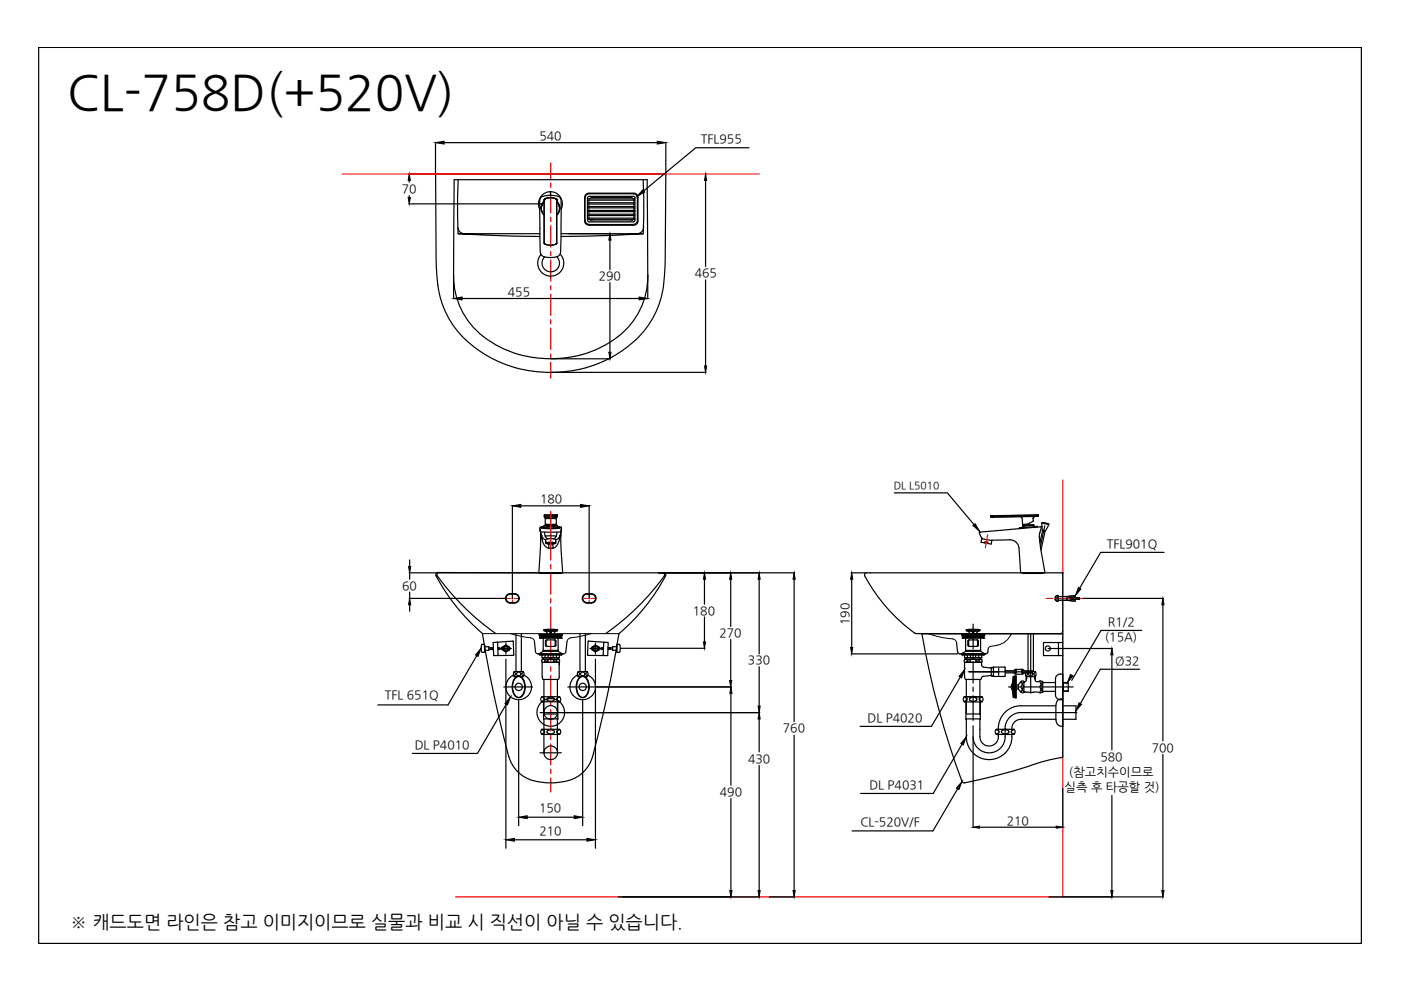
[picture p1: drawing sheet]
<svg xmlns="http://www.w3.org/2000/svg" width="297mm" height="210mm" viewBox="0 0 297 210" stroke-linecap="round" stroke-linejoin="round" font-family="sans-serif">
<defs><g id="words">
<text font-size="10.4" x="14.3" y="23.1">CL-758D(+520V)</text>
<text font-size="3.9" x="14.8" y="196.7">※ 캐드도면 라인은 참고 이미지이므로 실물과 비교 시 직선이 아닐 수 있습니다.</text>
<g font-size="2.6">
<text x="114.3" y="29.7">540</text>
<text x="148.6" y="30.4">TFL955</text>
<text x="85.2" y="40.9">70</text>
<text x="127" y="59.4">290</text>
<text x="147.3" y="58.8">465</text>
<text x="107.7" y="62.8">455</text>
<text x="114.5" y="106.7">180</text>
<text x="234.7" y="116.1">TFL901Q</text>
<text x="85.3" y="125">60</text>
<text x="146.9" y="130.3">180</text>
<text x="152.6" y="135.1">270</text>
<text x="180.1" y="132.5" transform="rotate(-90 180.1 132.5)">190</text>
<text x="234.3" y="136">(15A)</text>
<text x="234.9" y="132.8">R1/2</text>
<text x="158.6" y="140.8">330</text>
<text x="236.4" y="141">Ø32</text>
<text x="81.6" y="148.3">TFL 651Q</text>
<text x="166" y="155.3">760</text>
<text x="183.9" y="153">DL P4020</text>
<text x="87.9" y="158.8">DL P4010</text>
<text x="158.6" y="161.7">430</text>
<text x="233.3" y="161.3">580</text>
<text x="244.2" y="159.4">700</text>
<text x="184.3" y="167.2">DL P4031</text>
<text x="225.7" y="167.7">실측 후 타공할 것)</text>
<text x="226.6" y="164.5">(참고치수이므로</text>
<text x="114.3" y="172.2">150</text>
<text x="152.6" y="168.7">490</text>
<text x="114.4" y="177">210</text>
<text x="182.4" y="175.1">CL-520V/F</text>
<text x="213.5" y="174.9">210</text>
</g>
<text font-size="2.2" x="189.5" y="103.8">DL L5010</text>
</g></defs>
<!-- layer: CENTER -->
<g fill="none" stroke="#f00" stroke-width=".25">
<path d="M116.8 34.5v3.4M116.8 38.8v.9M116.8 40.6v4.5M116.8 46.1v.9M116.8 47.9v4.5M116.8 53.3v.9M116.8 55.1v4.5M116.8 60.5v.9M116.8 62.3v4.6M116.8 67.8v.9M116.8 69.6v4.5M116.8 75v.9"/>
<path d="M116.8 76.8v3.4M116.8 108.6v2.9M116.8 112.4v.9M116.8 114.3v4.5M116.8 119.7v.9M116.8 121.5v4.5M116.8 126.9v.9M116.8 128.7v4.5M116.8 134.2v.9M116.8 136v4.5M116.8 141.4v.9M116.8 143.2v4.5"/>
<path d="M116.8 148.6v.9M116.8 150.5v4.5M116.8 155.9v.9M116.8 157.7v4.5M116.8 163.1v.9M116.8 164.9v3"/>
</g>
<!-- layer: 5 -->
<path d="M8.2 10.1h280.4v189.9h-280.4z" fill="none" stroke="#000" stroke-width=".25"/>
<!-- layer: 1 -->
<g fill="none" stroke="#f00" stroke-width=".25">
<path d="M72.6 36.9h88.3M116.8 114.8v1.3M116.8 111.1v2.3M116.8 108.4v1.4M116.8 110.2v.5M116.8 113.9v.4M209.4 113.4l-.5 2.7M225.3 101.8v88.4h-128.7M221.8 126.9h1.4M223.7 126.9h.4M224.6 126.9h2.2M227.3 126.9h.4"/>
<path d="M228.2 126.9h1.4"/>
</g>
<!-- layer: 3 -->
<g fill="none" stroke="#000" stroke-width=".25">
<path d="M102.3 136.6h.4v1.7h-.4M102.3 136.6a1.49 1.49 0 0 0 0 1.7M102.7 136.8l.1 .3M102.8 137.9l-.1 .3M102.8 137.1h.8v.8h-.8M102.8 137.1v.8M103.6 137.6h1M103.9 137.3l.3 .4M104.3 137.3l.2 .4M104.5 137.3l.1 .1h-1M105.4 136.2l.1 .1M105.5 136.3l.1 2.6"/>
<path d="M105.5 137.4l.7 .1-.6 .1M105.6 137.5l.1 .2M105.6 138.9l-.1 .1M105.8 137.3l.2 .4M106.7 137.2a.33 .33 0 0 0-.4 .3 .33 .33 0 0 0 .4 .3M106.7 137.2l.6-.3 .5 .3v.6l-.5 .3-.6-.3zM107.8 137.2h.1M107.8 137.8h.1M107.8 137.2a.33 .33 0 0 1 .4 .3 .33 .33 0 0 1-.4 .3M108.7 135.9l-4.2 .3 .2 2.8h4.1M108.7 135.9l.2 3M109 138.8l-.1 .1"/>
<path d="M114.3 138.6h4.9M114.3 134.6h4.9zM114.3 134.6l.2 .2M114.4 134.6h-.1M114.4 138.8l4.6 .1M114.4 138.7v.2M114.5 134.8v.1M114.5 135.2v.1M114.5 135.3h4.5M114.5 135.3h.1M114.5 134.8h.1M114.5 134.8h4.5"/>
<path d="M114.5 135.1h4.5M114.5 135.1v.1M114.8 135v.1M114.9 138.9l.1 .6 3.6-.1M114.9 139.4h.7M115.2 138.1l-.9 .5h4.9M115.2 137.8v.3M115.2 138.1h3.1M115.2 137.9h3.1M115.2 139.5v.3h1.5M115.2 135.3v2.8M115.3 133.6h2.9"/>
<path d="M115.3 133.5l1.8-.1 1.1 .2-.1 .2h-2.7zM115.5 139.9h.6v.4h-.6M115.5 139.9v.4M115.5 139.9l-.3-.1-.3 .1 .1 .5 .5-.1M115.5 138.9v.5M115.6 133.8l1 .1M115.6 133.8l.4 .4M115.8 135.9v.9M115.8 136.8l.2 .2M115.9 137.1h1.8M115.9 137l-.3-.2v-.9l.3-.2h1.9l.1 1.1-.2 .2M115.9 134.5l-.1 .1"/>
<path d="M116 134.2v.3M116 135.7l-.2 .2M116.2 139.9l.6-.1 .6 .1M116.2 138.9v.5h-.7M116.2 139.4h1.1M116.6 133.9h.3M116.6 133.9v.7M116.7 133.8v.6M116.8 133.8v.6M116.8 134.4h-.1v.2M116.8 134.4v.2M116.9 133.9l1-.1-.4 .5 .2 .3"/>
<path d="M116.9 133.9v.7M117.3 139.4h.7M117.3 138.9v.5M117.4 139.9h.6v.4h-.6zM117.5 135.7l.2 .2v.9l-.2 .2M118 138.9v.5M118 139.4h.6M118 139.9l.3-.1 .4 .1M118.3 137.8v.3M118.3 139.5v.3h-1.5M118.3 138.1l.9 .5M118.3 135.3v2.8"/>
<path d="M118.6 138.9v.5M118.6 139.9v.4M118.7 135v.1M119 135.1l.1 .1M119 135.3h.1M119 134.8h.1M119 134.8v.2l-4.5-.1M119 135.2v.1M119.1 138.7v.2M119.1 138.8l-.1 .1M119.2 134.6l-.2 .2M124.6 138.8l.1 .1"/>
<path d="M124.7 136l-.1 2.9M124.8 135.9l4.2 .3-.2 2.8h-4.1M124.8 135.9l-.1 .1M125.7 137.8h.1M125.7 137.2h.1M125.7 137.2a.33 .33 0 0 0-.3 .3 .33 .33 0 0 0 .3 .3M125.7 137.2l.5-.3 .6 .3v.6l-.6 .3-.5-.3zM126.8 137.2a.34 .34 0 0 1 .4 .3 .34 .34 0 0 1-.4 .3M127.7 137.3l-.2 .4M128 137.4l-.7 .1 .6 .1M128 137.5l-.2 .2M128.1 136.2l-.1 2.8"/>
<path d="M128.9 137.6h1M129 137.3l.9 .1M129.3 137.3l-.3 .4M129.6 137.3l-.3 .4M130.7 137.1h-.8v.8h.8l.1 .3M130.7 137.1v.8M130.8 136.8l-.1 .3M131.3 138.3a1.49 1.49 0 0 0 0-1.7h-.5v1.7h.4M203.8 138.6h5M203.9 134.6h4.9M203.9 134.6l.2 .2M203.9 134.6h4.8"/>
<path d="M203.9 134.6h.1M204 138.8v.1M204 138.7v.2h4.6M204 134.8l.1 .2h4.5v-.2M204 135.2v.1M204.1 135.3h4.5M204.1 135.3h.1M204.1 134.8h.1M204.1 134.8h4.5M204.1 135.1h4.5M204.1 135.1l-.1 .1M204.4 135v.1"/>
<path d="M204.5 139.4h3.6M204.5 138.9v.5M204.5 139.4h.6M204.7 138.1l-.9 .5h5M204.7 137.8l.1 .3M204.7 138.1h3.2M204.7 137.9h3.2M204.7 139.5l.1 .3h3.1v-.3M204.7 135.3v2.8M204.9 133.6h2.9M204.9 133.5l.1 .3h2.7l.1-.2-1.1-.2-1.8 .1M205.1 139.9l-.3-.1-.4 .1 .2 .5 .5-.1"/>
<path d="M205.1 139.4h.7M205.1 138.9v.5M205.2 135.9v.9M205.2 136.8l.2 .2M205.2 135.9l.2-.2h2v1.1l-.2 .2M205.4 137.1h1.8M205.5 134.5l-.1 .1M205.6 134.2l-.1 .3M205.6 135.7l-.2 .2v.9l.2 .2M205.7 139.9h-.7v.4h.7M205.7 139.9v.4M205.8 138.9v.5"/>
<path d="M205.8 139.4h1.1M206.2 133.9l-1-.1 .4 .4M206.2 133.9h.3M206.2 133.9v.7M206.3 133.8l-.1 .6M206.3 139.8l-.6 .1M206.4 139.8l.5 .1M206.4 133.8v.6M206.4 134.4h-.2l.1 .2M206.4 134.4v.2M206.5 133.9l1-.1-.4 .4M206.5 133.9v.7"/>
<path d="M206.9 138.9v.5M207.1 135.7l.2 .2M207.1 134.2l.1 .4M207.3 135.9v.9M207.3 136.8l-.2 .2M207.5 138.9v.5h-.6M207.5 139.4h.7M207.6 139.9l.5-.1 .1 .5-.3 .1-.3-.1M207.6 139.9h-.7v.4h.7M207.6 139.9v.4M207.9 137.8l-.1 .3M207.9 138.1l.9 .5"/>
<path d="M207.9 135.3v2.8M208.1 138.9v.5M208.3 135v.1M208.6 135.1v.1M208.6 135.3h.1M208.6 134.8h.1M208.6 135.2v.1M208.6 138.7v.2M208.7 138.8l-.1 .1M208.7 134.6h.1M208.8 134.6l-.2 .2M224.4 136.2v2.8"/>
<path d="M225.3 136.2h-4.1v2.8h4.1M115 140.4h3.3M115 140.4v3.1l.1 .5 3.3 .1M115.3 144.1v7.3h2.9v-7.3M116.2 140.3l.6 .1 .6-.1M118 140.3l.3 .1 .4-.1M118.1 152.3h.1M118.3 140.4h.2M118.5 140.4l.1 3.1-.2 .5M204.5 140.5v3M204.6 140.4h3.4M204.6 140.4l-.1 .1"/>
<path d="M204.9 144.1v7.3h2.8M205.6 142.4h6.1h-6.4M205.7 140.3l.6 .1M206.9 140.3l-.5 .1M207.8 144.1v7.3M207.8 140.4h.1M208 140.4l.1 .1M208.1 140.5v.5M208.1 141l.4 .5 1.5 .1 .3-.1M210.2 141.6v1.7h.4M210.2 141.6h.4M210.3 141.5h.3v1.9"/>
<path d="M210.3 141.5v.1M210.3 143.3h.1M210.3 143.3l-1.8 .1-.3 .2-.3 .5-3.2-.1-.2-.5M210.6 141.5h2.5v1.8l-.1 .1-2.7-.1M211.7 142.4l7.1 .1M211.7 141.6v1.6M213.1 142.2l2.3 .1M213.2 142.7h2.2M215 142.7l.1 .1a2.01 2.01 0 0 0 1.6 .2l.4-.3M215.3 142.7h.1M215.3 142.2h.1M215.4 142.7h-.1"/>
<path d="M215.4 142.2h.1M215.4 141.9h1.3M215.4 141.9l-.4 .3M215.4 142.6v.1M215.4 142.5v.1M215.5 142.3v.2M216.7 142.2l.1 .5M216.7 142.7h2.1M216.7 142.2h2.1M216.7 141.9l.4 .3M216.7 142.2h.1M216.8 142.2h.1"/>
<path d="M216.8 142.2h-.1M216.8 142.7h.1M218.8 142.2v.5"/>
<circle cx="107.3" cy="137.5" r=".46"/>
<circle cx="107.3" cy="137.5" r=".67"/>
<circle cx="126.3" cy="137.5" r=".66"/>
<circle cx="126.3" cy="137.5" r=".45"/>
</g>
<!-- layer: 4 -->
<g fill="none" stroke="#000" stroke-width=".25">
<path d="M114.5 159.6h4.5M114.5 151.1h4.5M114.8 147.8a.49 .49 0 0 1 .7 .5 .49 .49 0 0 1-.7 .4M114.8 154.7l.6 .2v.4M114.9 154.6h3.7l.3 .6-.3 .5h-3.7M114.9 148.8l-.3-.5 .3-.6h3.7l.3 .6-.3 .5M114.9 154.6l-.3 .6 .3 .5M114.9 148.8h3.7M114.9 148.8a2.93 2.93 0 0 1 3.7 0M114.9 148.8a2.93 2.93 0 0 0-.3 4.3 2.93 2.93 0 0 0 4.3 0 2.93 2.93 0 0 0-.3-4.3M115 155.6h-.2M115.2 148.8v3.6h3.1v-3.6"/>
<path d="M115.3 152.5v7.1a1.45 1.45 0 0 1 2.1-1.3 1.45 1.45 0 0 1 .2 2.5 1.45 1.45 0 0 1-2.3-1v-.4M115.4 155.3l-.4 .3M116.1 148l.5-.2a.57 .57 0 0 1 .7 .1 .57 .57 0 0 1 .1 .6l-.5 .2a.57 .57 0 0 1-.6 0 .57 .57 0 0 1-.2-.7zM116.4 154.7h.7M116.4 154.8a.45 .45 0 0 0-.4 .5 .45 .45 0 0 0 .6 .3 .58 .58 0 0 0 .7 0 .58 .58 0 0 0 .1-.7l-.3-.1M116.8 154.6h.1M118.1 155.3l.4 .3M118.3 152.4l-.1 7.2M118.5 148.7h.2M118.5 155.6h.2M118.5 147.8a.43 .43 0 0 0-.4 .5 .43 .43 0 0 0 .4 .4M118.5 154.7l-.4 .2v.4"/>
<path d="M118.7 147.8h-.2M118.7 154.7h-.2M204.4 147.8l.6 .3M204.5 147.7h.4h-.4M204.5 148.8h3.7M204.5 147.7l-.3 .6 .3 .5M204.8 152.4l.1 3.8a4.8 4.8 0 0 0 4.8 4.9 4.8 4.8 0 0 0 4.9-4.9M204.8 148.8v3.6h3v-3.6M204.8 148.6l-.4 .1M204.9 147.7h1.4h-1.4M205 148.1v.3M205 148.4l-.2 .2"/>
<path d="M205.7 148l.5-.2a.57 .57 0 0 1 .6 .1 .57 .57 0 0 1 .2 .6l-.5 .2a.57 .57 0 0 1-.7-.1 .57 .57 0 0 1-.1-.6zM207.7 148.4l.1 .2M207.8 147.7h-1.5h1.5M207.9 148.6l.4 .1M207.9 152.4l-.1 3.8a1.97 1.97 0 0 0 2.1 2 1.97 1.97 0 0 0 1.8-2.3M208.2 147.7h-.4h.4M208.2 147.7l.2 .6-.2 .5M208.3 147.8h-.1a.48 .48 0 0 0-.5 .6M211.2 154.7h.1a.49 .49 0 0 1 .5 .6M211.2 155.7l-.2-.5 .2-.6h3.8l.2 .6-.2 .5M211.3 155.7h3.6M211.3 155.6h-.1"/>
<path d="M211.6 155.7l.1 .2M211.8 155.3l-.5 .3M212.8 154.7h.6M212.8 154.8a.45 .45 0 0 0-.5 .5 .45 .45 0 0 0 .6 .3h.2M213.1 154.5a4.7 4.7 0 0 1-1 4.1 3.4 3.4 0 0 1-3.7 .8 3.4 3.4 0 0 1-2.1-3.2M213.1 154.6h.1M213.4 154.8a.45 .45 0 0 1 .5 .5 .45 .45 0 0 1-.6 .3h-.2M214.5 155.3l.1 .2M214.5 155.7v.5M214.6 154.8l-.2 .3 .1 .2M214.6 155.5l.3 .1M214.9 155.6h.1"/>
<path d="M215 154.7l-.4 .1M223.9 149.6h-7.4a4.8 4.8 0 0 0-4.8 5M223.9 152.5h-7.4a1.96 1.96 0 0 0-2 2.1M223.9 149.5v3.2M223.9 149.5a1.28 1.28 0 0 1 1.4-1.4v5.9M223.9 152.6a1.28 1.28 0 0 0 1.4 1.4M225.3 149.6h2.8v2.9h-2.8M228.3 151.1h-11.8a3.4 3.4 0 0 0-3.4 3.4"/>
<circle cx="116.8" cy="151.1" r="1.45"/>
</g>
<!-- layer: 0 -->
<g fill="none" stroke="#000" stroke-width=".25">
<path d="M158.8 31.3h-11.3l-11 9.2M118 54.4a1.85 1.85 0 0 1 .1 2.7 1.85 1.85 0 0 1-2.6 0 1.85 1.85 0 0 1 0-2.6M118.8 53.9a2.76 2.76 0 0 1-.1 3.8 2.76 2.76 0 0 1-3.8 .1 2.76 2.76 0 0 1-.2-3.9M124.4 41.1l.5-.1h9.5a.9 .9 0 0 1 .9 .9v4.9a.9 .9 0 0 1-.9 1h-9.5a.94 .94 0 0 1-.9-1v-4.9l.1-.5zM189.6 104.5h11.3l5.6 6.7M113.3 136l.2 2.2M114 138.6h5.5M114.4 121.5h4.8M114.7 121.6v-.1h4.2v.1M115.2 121.5h.1M120.2 136l-.2 2.2M202.8 136.3l.2 1.9"/>
<path d="M203.5 138.6h5.5M208.7 138.6h-3.7h3.7M209.5 137.6l-.1 .6M216.9 121.5v.1M221.1 121.5v.1M223.7 127.2l.2 .2M223.8 126.5l.1 .6h-.2M224 127.4h.1M224 126.3l-.2 .2M224 127.5h.1M224.1 126.3h-.1M224.1 126.3l.2-.1-.1 1.3"/>
<path d="M224.1 127.5h.1M224.3 127.3h1.9M226.2 127.3h.2M226.2 126.5v.8M226.2 126.9h.2M226.3 126.9h.1M226.4 126.8v.1M226.5 126.4l-2.2 .1M226.5 126.9l.1 .1M226.5 127.3h.1M226.6 126.8h-.1M226.6 127.3h.1"/>
<path d="M226.7 126.8h-.1M226.7 127h.1M226.7 127.3h.1M226.8 127h.1M226.8 127.3l.1 .1M226.9 126.8h-.2M226.9 126.4h-.4M226.9 126.7h2v.2M226.9 127h.1M226.9 127.4h.1M227 127.4h.1M227.1 127h.1"/>
<path d="M227.1 127.4h.1M227.2 127.4h.6M227.3 126.7h-.1M227.3 127l.2 .1M227.5 126.3l-.6 .1M227.5 126.6h.1M227.6 127.1l.4 .1-.1 .3M227.8 126.3h-.3M227.8 127.5h.1M227.8 126.3h.1M227.9 126.3v.3h-.3M228.9 126.9v.1"/>
<path d="M228.9 127h-1.7M110 148.5v26.6M123.5 148.5v26.6M111.8 173.3h9.9"/>
</g>
<path d="M136.3 40.3l.4 .4-1.6 .9zM206.3 111.4l.4-.4 1 1.6zM110 173.3l1.8-.3v.6zM121.7 173l1.8 .3-1.8 .3z" fill="#000" stroke="#000" stroke-width=".21"/>
<!-- layer: 6 -->
<g fill="none" stroke="#000" stroke-width=".25">
<path d="M109.4 134.3v8.1M110.5 134.3v8.1M123 134.3v8.1M124.1 134.3v8.1M218 134.3v8.1M218.5 134.3v12.7M219.1 134.3v8.1M106.8 145.6h6.1M108.9 143.2a2.72 2.72 0 0 0-1.1 4.1 2.72 2.72 0 0 0 4.3 0 2.72 2.72 0 0 0-1-4.1M108.9 142.5a.4 .4 0 0 1 .4 .4 .4 .4 0 0 1-.4 .4M109.3 143.8a1.01 1.01 0 0 1 1.1-.3 1.01 1.01 0 0 1 .6 .9 2.78 2.78 0 0 1-.8 3.4 1.52 1.52 0 0 1-1.5-1.7l.1-1.3zM109.3 143.7a1.15 1.15 0 0 1 1.2-.2 1.15 1.15 0 0 1 .7 1 2.98 2.98 0 0 1-.9 3.4 1.47 1.47 0 0 1-1.7-1.7 3.2 3.2 0 0 1 .7-2.5z"/>
<path d="M109.5 143.5h-.5a.9 .9 0 0 1 0-1.1h1.9a.88 .88 0 0 1 0 1.1h-.5M111 142.5a.4 .4 0 0 0-.4 .4 .4 .4 0 0 0 .4 .4M120.4 145.6h6.1M122.4 143.2a2.72 2.72 0 0 0-1 4.1 2.72 2.72 0 0 0 4.3 0 2.72 2.72 0 0 0-1.1-4.1M122.5 142.5a.4 .4 0 0 1 .4 .4 .4 .4 0 0 1-.4 .4M122.8 143.8a1.01 1.01 0 0 1 1.1-.3 1.01 1.01 0 0 1 .7 .9 2.78 2.78 0 0 1-.8 3.4 1.49 1.49 0 0 1-1.5-1.7l.1-1.3zM122.8 143.7a1.15 1.15 0 0 1 1.3-.2 1.15 1.15 0 0 1 .6 1 2.98 2.98 0 0 1-.8 3.4 1.47 1.47 0 0 1-1.7-1.7 3.2 3.2 0 0 1 .6-2.5zM123.1 143.5h-.5a.9 .9 0 0 1 0-1.1h1.9a.88 .88 0 0 1 0 1.1h-.5M124.6 142.5a.4 .4 0 0 0-.4 .4 .4 .4 0 0 0 .4 .4M213.8 145.6h13.7M214.7 144.9l-.3 .7 .3 .8M214.8 143.5l.1 4.3"/>
<path d="M214.8 143.5l-.1 2.2 .1 2.1M214.9 147.9h.4M215 143.4v4.5M215 143.4l-.2 .1M215 143.5h.3M215 145h.3M215 144.9h.3M215 144.8h.3M215 144.7h.3M215 145.2h.3M215 145.7h.3M215 145.6h.3"/>
<path d="M215 145.5h.3M215 145.4h.3M215 145.3h.3M215 145.1h.3M215 146.1h.3M215 147.8h.3M215 147.6h.3M215 147.7h.3M215 147.2h.3M215 147.3h.3M215 146.9h.3M215 147h.3"/>
<path d="M215 147.1h.3M215 147.4h.3M215 147.5h.3M215 146.8h.3M215 146.2h.3M215 146.3h.3M215 146.4h.3M215 146.5h.3M215 146.6h.3M215 146.7h.3M215 145.8h.3M215 145.9h.3"/>
<path d="M215 146h.3M215 147.9h.3M215 144.6h.3M215 144.4h.3M215 144.3h.3M215 144.5h.3M215 144.2h.3M215 144.1h.3M215 143.9h.3M215 143.8h.3M215 144h.3M215 143.7h.3"/>
<path d="M215 143.6h.3M215 143.4h.3M215.3 143.4l.2-.1v4.7l-.2-.1M215.3 143.4v4.5M215.3 143.4h.1M215.5 145.2h.4M215.5 146.1h.4M215.9 145.1v1.1M215.9 146.2a1.03 1.03 0 0 0 1.2 .6h.9M216.4 144.6l-.5 .5M216.4 144.6a.48 .48 0 0 1 .7-.1v2.2M216.5 146.8l.3-.5 .2 .6"/>
<path d="M216.6 145.2a.43 .43 0 0 1 .4 .4 .43 .43 0 0 1-.4 .5l-.1-.5zM217 144.4l-.2 .5-.3-.5M217.1 146.7h.1M217.1 144.6h.1M217.2 146.7h.1M217.3 144.5l-.2 .1M217.5 142.5a.4 .4 0 0 1 .4 .4 .4 .4 0 0 1-.4 .4M217.6 143.5l-.1 .9-.3 .2M217.6 143.8v.2M217.6 143.5h1.9M217.6 143.5a.9 .9 0 0 1 0-1.1h1.9a.88 .88 0 0 1 0 1.1M217.7 143.5v.3"/>
<path d="M219.4 143.5v.3M219.5 143.5v.7a.73 .73 0 0 0 1.1 .2l.5 .2v2.1v-.1h2.7M219.5 143.8v.2M219.6 142.5a.4 .4 0 0 0-.4 .4 .4 .4 0 0 0 .4 .4M220.5 144.4l.2 .6 .3-.5M220.6 145.2a.42 .42 0 0 1 .4 .4 .42 .42 0 0 1-.4 .4l-.1-.4zM221 146.8l-.3-.5-.2 .6M221.1 144.7h2.7M221.1 146.7a1.12 1.12 0 0 1-1.3 0l-1.8 .1M224.8 142.9a1.01 1.01 0 0 0-1 1v3.5a1.14 1.14 0 0 0 1.5 1v-5.5h-.5M225.3 144.7l1.2 .1M225.4 144.7l1.1 .1"/>
<path d="M225.5 144.7v1.9M226.5 144.8v1.7M226.5 146.5l-1.1 .1M226.5 146.5l-1.2 .1"/>
<circle cx="110" cy="145.6" r=".77"/>
<circle cx="110" cy="142.9" r=".45"/>
<circle cx="123.5" cy="145.6" r=".77"/>
<circle cx="123.6" cy="142.9" r=".45"/>
<circle cx="218.6" cy="142.9" r=".45"/>
</g>
<!-- layer: CENTER -->
<path d="M106.1 137.5h2.3M107.3 136.3v2.4M125.1 137.5h2.3M126.2 136.3v2.4M206.3 132.3v5.3M206.3 138.5v.9M206.3 140.3v4.5M206.3 145.7v.9M206.3 147.5v5.2" fill="none" stroke="#000" stroke-width=".25"/>
<!-- layer: 7 -->
<g fill="none" stroke="#000" stroke-width=".25">
<path d="M92.6 36.9l-.2 .3 .1 17.4a25.2 25.2 0 0 0 2.3 12.2l1.7 2.8 2.2 2.4M97.1 38.1l-.1 3.8 .1 7.7M136.4 38.1l.1 3.8-.1 7.7M140.9 36.9l.3 .3-.2 19.4a20.9 20.9 0 0 1-4 13 26.6 26.6 0 0 1-28.8 8 25.3 25.3 0 0 1-9.5-5.6M96.2 58.4a16.2 16.2 0 0 0 6.2 12.9M97.1 48.2a1.37 1.37 0 0 0 1.3 1.4M114.5 49.6h-17.4l11.6 .5h5.8M119 49.6h17.4l-5.8 .3-11.7 .2M136.4 48a1.37 1.37 0 0 1-1.3 1.6M137.3 58.4l-.1-20.3h-40.9l-.1 20.4M137.4 58.4a16.7 16.7 0 0 1-10.4 15.4 24.3 24.3 0 0 1-24.6-2.5M220.9 110.9l1.4 .3"/>
<path d="M220.9 110.9l.1 1.5 .6 .2-.9 4M221 112.4l.6 .1M221.1 112.5l-.6 2.6M221.2 110.8h.1M221.2 110.8l-.3 .1M221.2 110.8l.9 .2M221.5 111.5l-.9 4.4M221.7 112.5l-.1 .1M222.1 111h.1M222.1 111l.2 .2M222.4 111.2l-.7 1.3M92.5 122.1a41.9 41.9 0 0 0 9.8 12.2"/>
<path d="M92.8 121.4h47.9l.4 .3v.4M92.8 121.4l-.3 .2v.5M93.1 121.4l-.3 .1-.2 .3a42.8 42.8 0 0 0 8.2 9.2l4.3 3.3M102.3 134.3l2.4 13.1 3.2 13M131.2 134.3l-2.4 13.1-3.1 13M140.5 121.4l.4 .3-.1 .5M140.8 122.1a52.5 52.5 0 0 1-12.4 12.2M141.1 122.2a41.9 41.9 0 0 1-9.8 12.1M183.7 121.5l41.4-.1 .2 .3M183.7 121.4l-.4 .4a33 33 0 0 0 10.9 12.5M194.2 134.3h31.1v26.3a34.7 34.7 0 0 0-7.3 1.9 129.9 129.9 0 0 1-13.5 3.5M195.5 134.3a178.2 178.2 0 0 0 8.5 31.4"/>
<path d="M225.3 133.9l-.1 .3-.3 .1M107.9 160.4a7.7 7.7 0 0 0 7.6 5.5 14.5 14.5 0 0 0 5.1-.4M125.6 160.4a7.2 7.2 0 0 1-5 5.1M204 165.7l.1 .2 .4 .1"/>
<circle cx="222.2" cy="137.5" r=".54"/>
</g>
<!-- layer: 1 -->
<g fill="none" stroke="#000" stroke-width=".25">
<path d="M86.7 36.9h51.5M86.8 38.2v.4M92.3 30.2v6.6M94.2 30.2h45.1M141.2 30.2v6.6M149.6 38.2v18.3M149.7 36.9h.1M86.7 43.2h28.4M86.8 41.5v.4M96.2 58.3v5.1M114.8 44.1l.1-.7 .4-.6a1.97 1.97 0 0 0-.1 2.6M114.8 44.2l.1 .7 .4 .6"/>
<path d="M114.8 44.1v.3M114.8 44.1v.1M114.8 44v.1M114.8 41.8l.3-.2a4.9 4.9 0 0 1 3.6 .3l.3 .7a78.9 78.9 0 0 1-.3 11.3l-.2 .3a3.9 3.9 0 0 1-3.7-.1l-.3-.7-.1-10.8zM114.8 43.6v.5M115 43.3l-.2 .8M115.3 42.4h.1M115.3 42.4l.1 9.1M115.3 42.7a1.95 1.95 0 0 0 0 2.9M115.3 42.8l-.4 .6-.1 .8M115.4 51.5l.1 .2M115.4 42.4v9.1"/>
<path d="M115.5 42.2h.1M115.5 51.7a2.72 2.72 0 0 0 2.4 0M115.5 42.2a2.72 2.72 0 0 1 2.4 0M115.5 42.2l-.1 .2M115.5 42.2a2.68 2.68 0 0 1 2.4 0M115.5 51.7h.1M116.7 40.6a2.61 2.61 0 0 0-2.3 3.7M116.7 41.4v-.8a2.59 2.59 0 0 1 2.3 3.7M117.9 51.7h.1M117.9 42.2h.1M117.9 42.2l.1 .2M118 42.4v9.1"/>
<path d="M118 51.5l-.1 .2M118 51.5a2.07 2.07 0 0 1-2.5 .2M118.1 42.4h.1M118.1 42.4v9.1M118.1 42.8a1.9 1.9 0 0 1 0 2.7M118.1 42.7a1.99 1.99 0 0 1 0 2.9M118.5 43.5l.1 .6M118.6 43.5v.6M118.6 44.1v.1M118.6 43.8v.6M118.6 44.1l-.1-.7-.4-.6a1.96 1.96 0 0 1 0 2.8M118.6 44.1v.5"/>
<path d="M120.6 49.6h8.8M129.3 50.9v6.3M129.3 59.9v14.8M137.3 58.3v5.1M149.6 59.4v18.2M98 63.3h37.5M116.7 79h33M116.8 76.1h12.6M86.9 118.7v1.4M108.6 107.2v19.6M110.4 107.3h12.7M114.5 112.1v.3"/>
<path d="M114.5 112.4l.3 1.2M114.5 112.3v.1M114.6 112.7l.2 .9 .3 .5M114.6 113.1l-.4 8.4h5.1l-.4-8.4M114.7 113.2a3.7 3.7 0 0 0 1.4 3 1.68 1.68 0 0 0 2.3-1.2l.5-1.7M114.8 113.6l.2 .4M114.8 113.6h.1M114.8 111.9a11.6 11.6 0 0 0 4 0h-.1M114.8 111.8v.2M115 114l.7 .5M115.1 111.7l-.6 .1v.5M115.4 111.7l-.6 .1 2 .1 1.9-.1-.5-.1"/>
<path d="M115.4 111.5v.4l2.1 .1M115.4 111.5l.7 .1M115.4 111.4v.1M115.4 109.6h.2M115.5 109.2l-.1 .2h.2M115.5 112.8l.1 .8h1.2M115.5 109.3l-.1 .1M115.5 109.2h-.1M115.5 109.3h.1M115.5 109.3l2.5 .1M115.5 109.6l.1 .3M115.6 109.4v.2"/>
<path d="M115.6 109.4h2.4M115.6 109.6h2.4M115.6 109.2h-.2l.1 .4M115.6 113.6l.5 .7M115.6 109.1l2.4 .1M115.6 109.2h-.1M115.6 109.9v1.2l1.2 .1 1.1-.1v-1.2M115.6 109.9l.2 .1M115.7 111.3v.1M115.7 111.4h-.3l.7 .1M115.7 109.6l.1 .3h1.9l.1-.3M115.7 111.4l1.2 .1 .9-.1"/>
<path d="M115.7 114.9v.3l.2 .1 1.9-.1M115.7 115.1l1.1-.1 1 .1M115.7 114.8v.1M115.9 115.2l.9-.2 .9 .2-.9 .1zM115.9 115.1h.1M116 115.1h-.1a1.93 1.93 0 0 0 1.7 .1v-.1M116.1 111.6h1.4M116.1 111.6v.4M116.1 111.5h1.3M116.1 111.5v.1M116.3 115.3v.9M116.5 111.2v.2h.5v-.2"/>
<path d="M116.5 111.2l-.8 .1h2.1l-.7-.1M116.8 113.6h1.2M116.8 113.6v.6M116.8 114.2l1.1 .2M116.8 114.2l-1 .1-.1 .6M117.2 115.3v.9M117.5 111.5v.1M117.5 111.6v.4M117.6 115.1h.1M117.8 114.9v.3M117.8 111.4l.4 .1M117.8 111.3v.2"/>
<path d="M117.8 111.4h.3l-.7 .1M117.8 111.4h.1M117.8 114.4v.4M117.9 109.9l-.2 .1M118 109.3l.1 .1M118 109.6h-2.5M118 109.6h.1M118 113.6l-.6 .7M118 109.4v.2M118 109.2l.1 .4M118 109.2h.1M118.1 112.8l-.1 .8"/>
<path d="M118.1 109.2h.1M118.1 109.4h-.1M118.1 109.6l-.2 .3M118.1 109.6h-.1M118.2 111.5v.4l-.7 .1M118.2 111.5l-.7 .1M118.4 111.7l.6 .1v.5M118.6 114h.1M118.7 111.8v.2M118.8 113.6h.1M118.8 113.6l-.1 .2M118.8 113.6l-.3 .5-.7 .4"/>
<path d="M118.9 112.7l-.1 .9M119 112.3l-.2 1.3M119 112.1l-.1 .6-.5 .1h-3.5l-.3-.1-.1-.3M124.9 107.2v19.6M208.1 114.2l2.2 .4-.2 .8-.7-.2v-.2l-.6-.1v.2l-.8-.1zM208.8 115.1l.6 .1M210 109.6l.6 .1M210.3 109.3v.3h-.3v-.2M210.6 109.3v.3l-.2 .1M210.6 109.6l9.1-.1zM216.1 112v.1M216.2 109.5l.4 .2 .1 .3"/>
<path d="M216.7 110l.1 1.2 1.2-.1 1.1-.6a.68 .68 0 0 1 .4-1l-.3 .1-.1 .4M216.8 111.6l2.4-.2 .1 .4M216.8 111.6v.4M216.8 111.9l-.7 .1M217.7 111.1v.3M218.3 111v.3M219.1 111.3l-2.2 .1 .1 .1M219.3 111.4l-2.5 .2M219.6 109.2l-9.6 .2M219.9 109.2h.1M219.9 109.2v.3h-.2v-.3h.5v.3M219.9 111.6l-.6 .1"/>
<path d="M220 111.8l-.1-.2-3.8 .4M220.1 109.2l-10.1 .2M220.1 109.2h.1M220.2 109.5h-.3M220.2 109.4l-.5 .1M220.4 113.8l1.2 7.7h-5.2l-.3-5.3a1.95 1.95 0 0 0-2.1-1.8l-3.8 .2M220.4 113.8h.1M220.4 113.2v.6M220.5 112.9l-.1 .2M220.8 111.7l-13.2 1.1 .6 1.4M220.8 111.7h.1M220.8 111.7l-.3 1.2"/>
<path d="M246.8 117.1h-13.4l-4.5 7.6M86.7 121.5h30M86.7 126.9h20.4M86.9 121.5v1.3M86.9 125.5v1.4M86.9 128.2v1.4M101.1 139l-6.1 10.5h-14.9M107.3 139.8v40.1M114.7 121.6h4.2M126.2 139.8v40.1M131.6 137.5h17.9M139.6 121.5h28.9"/>
<path d="M149.4 122.8v5.3M149.4 130.8v5.3M154.9 122.8v10M154.9 135.6v8.7M161 122.8v15.8M168.4 122.8v30.2M180.5 121.5h3M180.5 138.6h22.5M180.6 122.8v14.5M184.5 121.5h.1M203 138.2l.3 .4h.2M209.4 138.2l-.4 .4"/>
<path d="M216.9 121.6h4.2M222.2 137.5h13.6M229.7 126.9h17M235.7 138.9v20.1M242.1 133.7h-8.7l-6.2 10.6M246.6 128.2v28.9M107.3 149.3l-6.1 10.4h-13.8M119 151.1h42.1M126.5 145.6h28.6M155 147v19.5M161 141.4v8.3M161 152.4v7"/>
<path d="M168.4 155.9v32.9M203.6 143.6l-6.1 10.4h-15.1M204 157.8l-6.1 10.4h-15.4M206.3 153.9v21.6M241.6 141.9h-8.3l-4.2 7.3M246.6 160v28.8M109.1 178.1h15.3M155 169.3v19.5M161 162.3v26.5M203 167.2l-5.2 9h-17.1M207.7 175.4h16.3M225.3 167.2v8.3"/>
<path d="M235.7 168.7v20.1M131.1 190.2h30M163.1 190.2h5.4M222.4 190.2h24.3"/>
</g>
<g fill="#000" stroke="#000" stroke-width=".21">
<path d="M86.8 36.9l.2 1.3h-.5zM92.3 30.2l1.9-.2v.5zM139.3 30l1.9 .2-1.9 .3zM149.6 36.9l.2 1.3h-.4zM86.5 41.9h.5l-.2 1.3zM129.3 49.6l.2 1.3h-.4zM96.2 63.3l1.8-.3v.6zM129.1 74.7h.4l-.2 1.4zM135.5 63l1.8 .3-1.8 .3zM149.4 77.6h.4l-.2 1.4zM108.6 107.3l1.8-.3v.6zM123.1 107l1.8 .3-1.8 .3z"/>
<path d="M86.6 120.1h.5l-.2 1.4zM86.9 126.9l.2 1.3h-.5zM102 137.5l-.6 1.7-.6-.3zM149.4 121.5l.2 1.3h-.5zM149.1 136.1h.5l-.2 1.4zM154.9 121.5l.2 1.3h-.4zM161 121.5l.2 1.3h-.5zM168.4 121.5l.2 1.3h-.5zM180.6 121.5l.2 1.3h-.5zM180.3 137.3h.5l-.2 1.3zM228.6 124.6l.6 .3-1.2 1.4zM235.7 137.5l.3 1.4h-.5z"/>
<path d="M246.6 126.9l.2 1.3h-.5zM108.3 147.7l-.7 1.8-.5-.3zM154.7 144.3h.4l-.2 1.3zM155 145.6l.2 1.4h-.5zM160.7 149.7h.5l-.2 1.4zM161 151.1l.2 1.3h-.5zM204.5 142l-.6 1.7-.6-.3zM204.9 156.2l-.7 1.7-.5-.3zM227 143l.5 .3-1.2 1.4zM228.8 149l.5 .3-1.2 1.4zM107.3 178.1l1.8-.3v.6zM124.4 177.8l1.8 .3-1.8 .3z"/>
<path d="M204 165.7l-.7 1.7-.5-.3zM206.3 175.4l1.4-.2v.4zM224 175.2l1.3 .2-1.3 .2zM154.7 188.8h.5l-.2 1.4zM160.7 188.8h.5l-.2 1.4zM168.1 188.8h.5l-.2 1.4zM235.5 188.8h.5l-.3 1.4zM246.3 188.8h.5l-.2 1.4z"/>
</g>
<!-- layer: 0 -->
<g fill="none" stroke="#000" stroke-width=".21">
<path d="M92.3 36.9h48.9M102.3 134.3h29M108.2 134.3l3.7 .9a1.21 1.21 0 0 1 1.4 .8M113.5 138.2l.5 .4M120 138.2l-.5 .4M121 135.2a.9 .9 0 0 0-.8 .8M125.3 134.3l-2.4 .7-1.9 .2M196.8 134.3l2.9 .9 2.3 .2M202 135.5a.9 .9 0 0 1 .8 .8M210.1 137l-.3 .1-.3 .5M211.5 136.8l-1.4 .2M214.4 134.3a4.1 4.1 0 0 1-3 2.5"/>
<path d="M225.3 121.5h.1M225.3 121.7v12.2"/>
</g>
<path d="M107.1 126.9h1.2M108.5 126.9h.2M108.6 125.8v.7M108.6 126.8v.2M108.6 127.2v.7M109 126.9h1.1M123.4 126.9h1.2M124.8 126.9h.2M124.9 125.8v.7M124.9 126.8v.2M124.9 127.2v.7M125.3 126.9h1.1" fill="none" stroke="#f00" stroke-width=".21"/>
<!-- layer: 2 -->
<path d="M108.2 127.8h.9M108.2 125.9h.9M108.2 127.8a.9 .9 0 0 1-.9-.9 .9 .9 0 0 1 .9-.9h.9a.9 .9 0 0 1 .9 .9 .9 .9 0 0 1-.9 .9M108.2 125.9a1.01 1.01 0 0 0-1 1 1.01 1.01 0 0 0 1 1h.9a1.01 1.01 0 0 0 1-1 1.01 1.01 0 0 0-1-1M124.4 127.8h1M124.4 125.9h1M124.5 127.8a.9 .9 0 0 1-.9-.9 .9 .9 0 0 1 .9-.9h.9a.9 .9 0 0 1 .9 .9 .9 .9 0 0 1-.9 .9M124.5 125.9a1.01 1.01 0 0 0-1 1 1.01 1.01 0 0 0 1 1h.9a1.01 1.01 0 0 0 1-1 1.01 1.01 0 0 0-1-1" fill="none" stroke="#000" stroke-width=".25"/>
<!-- layer: 30 -->
<path d="M115.4 121.5h2.7" fill="none" stroke="#000" stroke-width=".25"/>
<!-- layer: 3 -->
<path d="M125.5 46.8h8.2M125.5 46.8a.66 .66 0 0 1-.6-.6v-3.7a.66 .66 0 0 1 .6-.6h8.2a.62 .62 0 0 1 .7 .6v3.7a.62 .62 0 0 1-.7 .6" fill="none" stroke="#000" stroke-width=".21"/>
<!-- layer: BASE -->
<g fill="none" stroke="#000" stroke-width=".25">
<path d="M124.6 42.2h10M124.6 42.4h10M124.6 43h10M124.6 43.3h10M124.6 43.8h10M124.6 44.1h10M124.6 44.6h10M124.6 44.9h10M124.6 45.4h10M124.6 45.7h10M124.6 46.2h10M124.6 46.5h10"/>
<path d="M124.6 41.8l.3-.2 9.5 .1 .2 .3v4.9l-.4 .2-9.4-.1-.2-.3zM135.1 42v4.7M135.2 42a.9 .9 0 0 0-.9-.9h-9.4a.9 .9 0 0 0-.9 .9v4.7a.94 .94 0 0 0 .9 .9h9.3a.94 .94 0 0 0 1-.9"/>
</g>
<use href="#words"/>
</svg>
